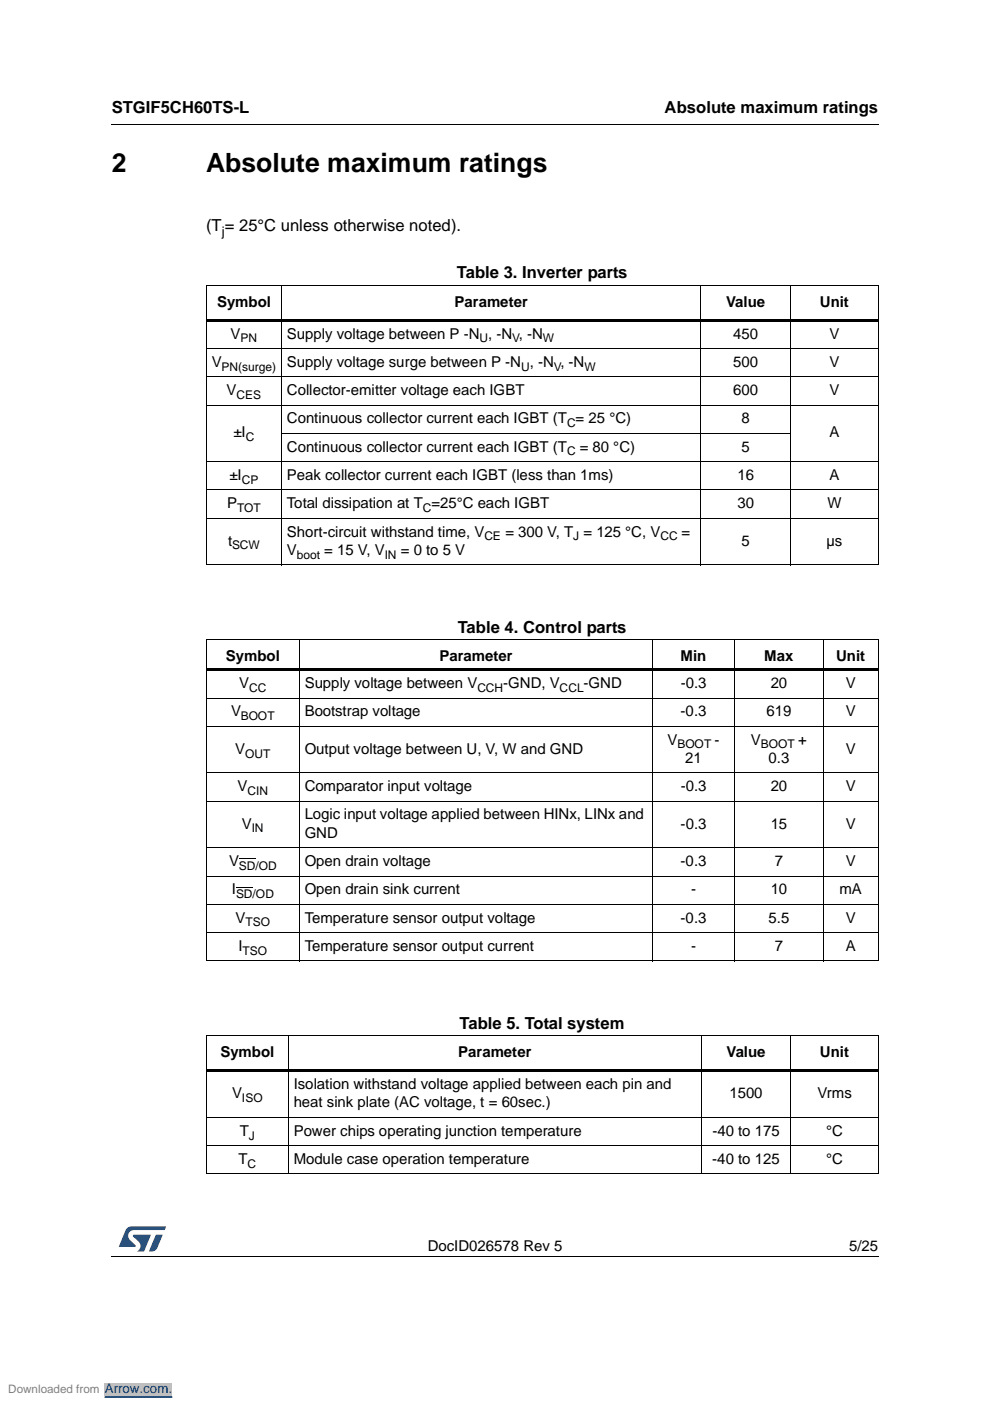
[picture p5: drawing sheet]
<svg xmlns="http://www.w3.org/2000/svg" width="210mm" height="297mm" viewBox="0 0 210 297" stroke-linecap="round" stroke-linejoin="round" font-family="sans-serif">
<defs><g id="words">
<g font-size="5.6">
<text x="23.7" y="36.4">2</text>
<text x="43.7" y="36.4">Absolute maximum ratings</text>
</g>
<g font-size="3.5">
<text x="23.7" y="23.9">STGIF5CH60TS-L</text>
<text x="140.9" y="23.9">Absolute maximum ratings</text>
<text x="43.7" y="49.1">(T = 25°C unless otherwise noted).</text>
<text x="96.9" y="59">Table 3. Inverter parts</text>
<text x="97.1" y="134.1">Table 4. Control parts</text>
<text x="97.4" y="218.1">Table 5. Total system</text>
</g>
<g font-size="3.2">
<text x="46" y="65.1">Symbol</text>
<text x="96.4" y="65.1">Parameter</text>
<text x="154" y="65.1">Value</text>
<text x="173.9" y="65.1">Unit</text>
<text x="48.9" y="71.8">V</text>
<text x="60.8" y="71.8">Supply voltage between P -N , -N , -N</text>
<text x="155.4" y="71.8">450</text>
<text x="175.9" y="71.8">V</text>
<text x="44.9" y="77.8">V</text>
<text x="60.8" y="77.8">Supply voltage surge between P -N , -N , -N</text>
<text x="155.4" y="77.8">500</text>
<text x="175.9" y="77.8">V</text>
<text x="48" y="83.8">V</text>
<text x="60.8" y="83.8">Collector-emitter voltage each IGBT</text>
<text x="155.5" y="83.8">600</text>
<text x="175.9" y="83.8">V</text>
<text x="60.8" y="89.8">Continuous collector current each IGBT (T = 25 °C)</text>
<text x="157.2" y="89.8">8</text>
<text x="49.5" y="92.8">±I</text>
<text x="60.8" y="95.8">Continuous collector current each IGBT (T</text>
<text x="122.9" y="95.8">= 80 °C)</text>
<text x="157.2" y="95.8">5</text>
<text x="175.9" y="92.8">A</text>
<text x="48.6" y="101.8">±I</text>
<text x="60.8" y="101.8">Peak collector current each IGBT (less than 1ms)</text>
<text x="156.3" y="101.8">16</text>
<text x="175.9" y="101.8">A</text>
<text x="48.2" y="107.8">P</text>
<text x="60.8" y="107.8">Total dissipation at T =25°C each IGBT</text>
<text x="156.3" y="107.8">30</text>
<text x="175.4" y="107.8">W</text>
<text x="60.8" y="113.7">Short-circuit withstand time, V</text>
<text x="107.1" y="113.7">= 300 V, T = 125 °C, V</text>
<text x="144.5" y="113.7">=</text>
<text x="48.3" y="115.7">t</text>
<text x="60.8" y="117.6">V</text>
<text x="68.7" y="117.6">= 15 V, V</text>
<text x="85" y="117.6">= 0 to 5 V</text>
<text x="157.2" y="115.7">5</text>
<text x="175.2" y="115.7">µs</text>
<text x="47.9" y="140.3">Symbol</text>
<text x="93.2" y="140.3">Parameter</text>
<text x="144.3" y="140.3">Min</text>
<text x="162.1" y="140.3">Max</text>
<text x="177.3" y="140.3">Unit</text>
<text x="50.7" y="145.9">V</text>
<text x="64.6" y="145.9">Supply voltage between V</text>
<text x="106.7" y="145.9">-GND, V</text>
<text x="123.7" y="145.9">-GND</text>
<text x="144.3" y="145.9">-0.3</text>
<text x="163.4" y="145.9">20</text>
<text x="179.3" y="145.9">V</text>
<text x="49" y="151.9">V</text>
<text x="64.6" y="151.9">Bootstrap voltage</text>
<text x="144.3" y="151.9">-0.3</text>
<text x="162.5" y="151.9">619</text>
<text x="179.3" y="151.9">V</text>
<text x="49.9" y="159.8">V</text>
<text x="64.6" y="159.8">Output voltage between U, V, W and GND</text>
<text x="141.5" y="157.9">V</text>
<text x="145.3" y="161.8">21</text>
<text x="151.5" y="157.9">-</text>
<text x="159.2" y="157.9">V</text>
<text x="162.9" y="161.8">0.3</text>
<text x="169.2" y="157.9">+</text>
<text x="179.3" y="159.8">V</text>
<text x="50.4" y="167.8">V</text>
<text x="64.6" y="167.8">Comparator input voltage</text>
<text x="144.3" y="167.8">-0.3</text>
<text x="163.4" y="167.8">20</text>
<text x="179.3" y="167.8">V</text>
<text x="64.6" y="173.7">Logic input voltage applied between HINx, LINx and</text>
<text x="51.3" y="175.7">V</text>
<text x="64.6" y="177.6">GND</text>
<text x="144.3" y="175.7">-0.3</text>
<text x="163.4" y="175.7">15</text>
<text x="179.3" y="175.7">V</text>
<text x="48.6" y="183.6">V</text>
<text x="64.6" y="183.6">Open drain voltage</text>
<text x="144.3" y="183.6">-0.3</text>
<text x="164.3" y="183.6">7</text>
<text x="179.3" y="183.6">V</text>
<text x="49.1" y="189.6">I</text>
<text x="64.6" y="189.6">Open drain sink current</text>
<text x="146.5" y="189.6">-</text>
<text x="163.4" y="189.6">10</text>
<text x="178" y="189.6">mA</text>
<text x="50" y="195.6">V</text>
<text x="64.6" y="195.6">Temperature sensor output voltage</text>
<text x="144.3" y="195.6">-0.3</text>
<text x="162.9" y="195.6">5.5</text>
<text x="179.3" y="195.6">V</text>
<text x="50.5" y="201.6">I</text>
<text x="64.6" y="201.6">Temperature sensor output current</text>
<text x="146.5" y="201.6">-</text>
<text x="164.2" y="201.6">7</text>
<text x="179.3" y="201.6">A</text>
<text x="46.7" y="224.2">Symbol</text>
<text x="97.1" y="224.2">Parameter</text>
<text x="154" y="224.2">Value</text>
<text x="173.9" y="224.2">Unit</text>
<text x="49.2" y="232.8">V</text>
<text x="62.3" y="230.9">Isolation withstand voltage applied between each pin and</text>
<text x="154.6" y="232.8">1500</text>
<text x="173.3" y="232.8">Vrms</text>
<text x="62.3" y="234.8">heat sink plate (AC voltage, t = 60sec.)</text>
<text x="50.8" y="240.8">T</text>
<text x="62.3" y="240.8">Power chips operating junction temperature</text>
<text x="151" y="240.8">-40 to 175</text>
<text x="175.2" y="240.8">°C</text>
<text x="50.5" y="246.8">T</text>
<text x="62.3" y="246.8">Module case operation temperature</text>
<text x="151" y="246.8">-40 to 125</text>
<text x="175.2" y="246.8">°C</text>
<text x="90.7" y="265.1">DocID026578 Rev 5</text>
<text x="180.1" y="265.1">5/25</text>
</g>
<text font-size="2.8" x="47" y="50">j</text>
<text font-size="2.8" fill="#00f" x="22.2" y="295.3">Arrow.com.</text>
<g font-size="2.5">
<text x="51" y="72.6">PN</text>
<text x="101.7" y="72.6">U</text>
<text x="108.6" y="72.6">V</text>
<text x="115.1" y="72.6">W</text>
<text x="47" y="78.6">PN(surge)</text>
<text x="110.5" y="78.6">U</text>
<text x="117.4" y="78.6">V</text>
<text x="123.9" y="78.6">W</text>
<text x="50.2" y="84.6">CES</text>
<text x="52.1" y="93.6">C</text>
<text x="120.2" y="90.6">C</text>
<text x="120.2" y="96.6">C</text>
<text x="51.3" y="102.6">CP</text>
<text x="50.3" y="108.5">TOT</text>
<text x="89.6" y="108.5">C</text>
<text x="49.2" y="116.5">SCW</text>
<text x="62.9" y="118.4">boot</text>
<text x="81.6" y="118.4">IN</text>
<text x="102.7" y="114.6">CE</text>
<text x="121.5" y="114.6">J</text>
<text x="140" y="114.6">CC</text>
<text x="52.8" y="146.7">CC</text>
<text x="101.2" y="146.7">CCH</text>
<text x="118.7" y="146.7">CCL</text>
<text x="51.1" y="152.7">BOOT</text>
<text x="52" y="160.6">OUT</text>
<text x="143.6" y="158.7">BOOT</text>
<text x="161.3" y="158.7">BOOT</text>
<text x="52.5" y="168.5">CIN</text>
<text x="53.4" y="176.5">IN</text>
<text x="50.6" y="184.4">SD/OD</text>
<text x="50" y="190.4">SD/OD</text>
<text x="52.1" y="196.4">TSO</text>
<text x="51.4" y="202.4">TSO</text>
<text x="51.3" y="233.6">ISO</text>
<text x="52.8" y="241.6">J</text>
<text x="52.5" y="247.6">C</text>
</g>
<text font-size="2.5" fill="#808080" x="1.8" y="295.3">Downloaded from</text>
</g></defs>
<path d="M23.6 26.2l.1 .2zM23.6 266.3l.1 .1z" fill="#000"/>
<path d="M23.7 26.3h162.6M23.7 266.4h162.6" fill="none" stroke="#000" stroke-width=".21"/>
<path d="M25.2 260h10v5.3h-10z" fill="#fff"/>
<g fill="#19518a">
<path d="M26.8 260.5l1.1-.5 7.3 .1-.3 .7h-6.5a1.31 1.31 0 0 0-1.2 1.1 1.31 1.31 0 0 0 .8 1.4l.7 .7v.3l-3.5 .1z"/>
<path d="M33.1 261.8h1.4l-.7 1.6a2.16 2.16 0 0 1-1.3 1.9l-.9-.1z"/>
<path d="M28.2 261.8l3.8 .1-1.4 3.3-1.6 .1a1.43 1.43 0 0 0 .6-1.7l-1.4-1.4z"/>
</g>
<g fill="none" stroke="#000" stroke-width=".21">
<path d="M43.6 60.5h142.7M43.6 73.9h142.7M43.6 79.9h142.7M43.7 60.6v59.1M59.8 60.4v59.4M148.5 60.4v59.4M167.6 60.4v59.4M186.2 60.6v59.1M43.6 85.9h142.7M43.6 97.9h142.7M59.7 91.9h108M43.6 103.9h142.7"/>
<path d="M43.6 109.9h142.7M43.6 119.8h142.7M43.6 135.6h142.7M43.7 135.7v68M63.5 135.6v68.2M138.3 135.6v68.2M155.7 135.6v68.2M174.6 135.6v68.2M186.2 135.7v68M43.6 148h142.7M43.6 154h142.7M43.6 163.9h142.7"/>
<path d="M43.6 169.9h142.7M43.6 179.7h142.7M43.6 185.8h142.7M43.6 191.7h142.7M43.6 197.7h142.7M50 188.1h3.6M50.6 182.1h3.6M43.6 203.8h142.7M43.6 219.6h142.7M43.7 219.7v29.1M61.2 219.5v29.5M148.6 219.5v29.5"/>
<path d="M167.7 219.5v29.5M186.2 219.7v29.1M43.6 236.9h142.7M43.6 242.9h142.7M43.6 248.9h142.7"/>
</g>
<path d="M43.6 67.6h142.7v.6h-142.7zM43.6 141.7h142.7v.6h-142.7zM43.6 226.8h142.7v.5h-142.7z" fill="#000"/>
<path d="M0 294.6h70.6" fill="none" stroke="#fff" stroke-width="2.5" stroke-linecap="butt"/>
<path d="M22.2 293.3h14.3v2.6h-14.3z" fill="#c0c0c0"/>
<path d="M22.2 296.2h14.3" fill="none" stroke="#00f" stroke-width=".21"/>
<path d="M0 294.6h70.6" fill="none" stroke="#fff" stroke-width="2.5" stroke-linecap="butt"/>
<path d="M22.2 293.3h14.3v2.6h-14.3z" fill="#c0c0c0"/>
<path d="M22.2 296.2h14.3" fill="none" stroke="#00f" stroke-width=".21"/>
<path d="M0 294.6h70.6" fill="none" stroke="#fff" stroke-width="2.5" stroke-linecap="butt"/>
<path d="M22.2 293.3h14.3v2.6h-14.3z" fill="#c0c0c0"/>
<path d="M22.2 296.2h14.3" fill="none" stroke="#00f" stroke-width=".21"/>
<path d="M0 294.6h70.6" fill="none" stroke="#fff" stroke-width="2.5" stroke-linecap="butt"/>
<path d="M22.2 293.3h14.3v2.6h-14.3z" fill="#c0c0c0"/>
<path d="M22.2 296.2h14.3" fill="none" stroke="#00f" stroke-width=".21"/>
<path d="M0 294.6h70.6" fill="none" stroke="#fff" stroke-width="2.5" stroke-linecap="butt"/>
<path d="M22.2 293.3h14.3v2.6h-14.3z" fill="#c0c0c0"/>
<path d="M22.2 296.2h14.3" fill="none" stroke="#00f" stroke-width=".21"/>
<use href="#words"/>
</svg>
